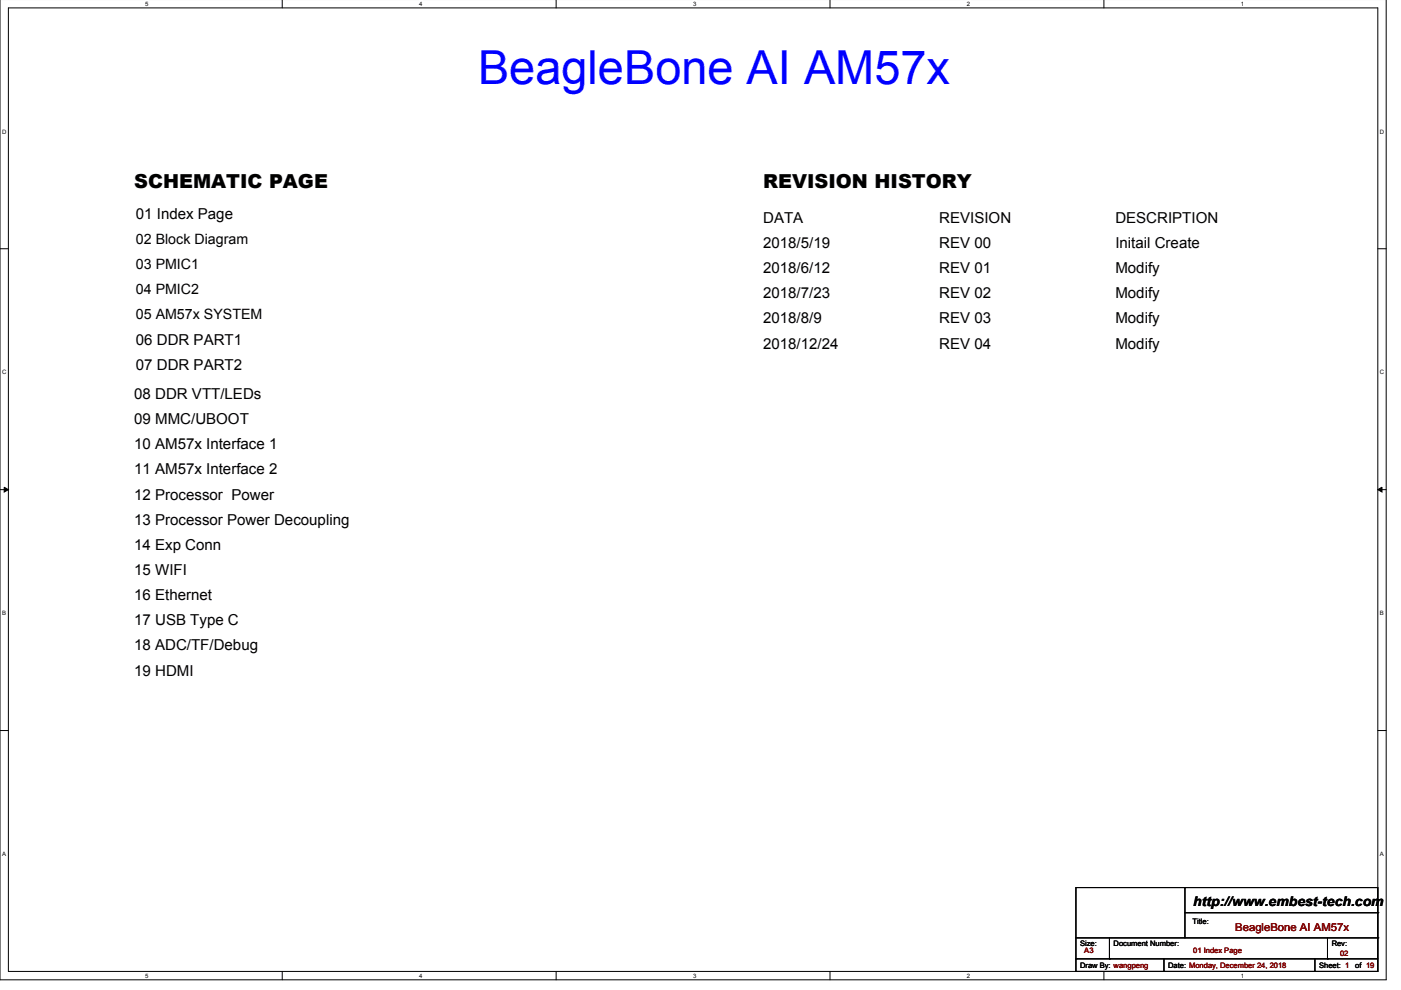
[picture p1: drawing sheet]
<svg xmlns="http://www.w3.org/2000/svg" width="297mm" height="210mm" viewBox="0 0 297 210" stroke-linecap="round" stroke-linejoin="round" font-family="sans-serif">
<defs><g id="words">
<text font-size="9.9" fill="#00f" x="101.3" y="17.8">BeagleBone AI AM57x</text>
<g font-size="4.1">
<text x="28.4" y="40">SCHEMATIC PAGE</text>
<text x="161.8" y="40">REVISION HISTORY</text>
</g>
<g font-size="3.2">
<text x="28.8" y="46.5">01 Index Page</text>
<text x="161.8" y="47.2">DATA</text>
<text x="199.1" y="47.2">REVISION</text>
<text x="236.5" y="47.2">DESCRIPTION</text>
<text x="161.8" y="52.6">2018/5/19</text>
<text x="199.1" y="52.6">REV 00</text>
<text x="236.5" y="52.6">Initail Create</text>
<text x="161.8" y="57.9">2018/6/12</text>
<text x="199.1" y="57.9">REV 01</text>
<text x="236.5" y="57.9">Modify</text>
<text x="161.8" y="63.2">2018/7/23</text>
<text x="199.1" y="63.2">REV 02</text>
<text x="236.5" y="63.2">Modify</text>
<text x="161.8" y="68.6">2018/8/9</text>
<text x="199.1" y="68.6">REV 03</text>
<text x="236.5" y="68.6">Modify</text>
<text x="28.8" y="73.2">06 DDR PART1</text>
<text x="161.8" y="73.9">2018/12/24</text>
<text x="199.1" y="73.9">REV 04</text>
<text x="236.5" y="73.9">Modify</text>
<text x="28.8" y="78.5">07 DDR PART2</text>
<text x="28.4" y="84.6">08 DDR VTT/LEDs</text>
<text x="28.4" y="89.9">09 MMC/UBOOT</text>
<text x="28.4" y="95.2">10 AM57x Interface 1</text>
<text x="28.4" y="100.6">11 AM57x Interface 2</text>
<text x="28.4" y="105.9">12 Processor Power</text>
<text x="28.4" y="111.2">13 Processor Power Decoupling</text>
<text x="28.4" y="116.6">14 Exp Conn</text>
<text x="28.4" y="121.9">15 WIFI</text>
<text x="28.4" y="127.2">16 Ethernet</text>
<text x="28.4" y="132.6">17 USB Type C</text>
<text x="28.4" y="137.9">18 ADC/TF/Debug</text>
<text x="28.4" y="143.2">19 HDMI</text>
</g>
<g font-size="3">
<text x="28.8" y="51.7">02 Block Diagram</text>
<text x="28.8" y="57">03 PMIC1</text>
<text x="28.8" y="62.4">04 PMIC2</text>
<text x="28.8" y="67.7">05 AM57x SYSTEM</text>
</g>
<text font-size="2.8" x="253" y="192">http://www.embest-tech.com</text>
<text font-size="2.3" fill="#800000" x="261.9" y="197.4">BeagleBone AI AM57x</text>
<g font-size="1.6">
<text x="252.8" y="195.8">Title:</text>
<text x="229" y="200.7">Size:</text>
<text x="236.1" y="200.7">Document Number:</text>
<text x="282.3" y="200.7">Rev:</text>
<text x="229" y="205.3">Draw By: wangpeng</text>
<text x="247.7" y="205.3">Date: Monday, December 24, 2018</text>
<text x="279.7" y="205.3">Sheet: 1</text>
<text x="287.3" y="205.3">of 19</text>
</g>
<g font-size="1.6" fill="#800000">
<text x="229.9" y="202.1">A3</text>
<text x="253" y="202.1">01 Index Page</text>
<text x="284.1" y="202.6">02</text>
</g>
<g font-size="1.3">
<text x="30.8" y="1.2">5</text>
<text x="88.9" y="1.2">4</text>
<text x="146.9" y="1.2">3</text>
<text x="205" y="1.2">2</text>
<text x="263.1" y="1.2">1</text>
<text x=".4" y="28.3">D</text>
<text x="292.6" y="28.3">D</text>
<text x=".4" y="79.4">C</text>
<text x="292.6" y="79.4">C</text>
<text x=".4" y="130.5">B</text>
<text x="292.6" y="130.5">B</text>
<text x=".4" y="181.6">A</text>
<text x="292.6" y="181.6">A</text>
<text x="30.8" y="207.3">5</text>
<text x="88.9" y="207.3">4</text>
<text x="146.9" y="207.3">3</text>
<text x="205" y="207.3">2</text>
<text x="263.1" y="207.3">1</text>
</g>
</g></defs>
<path d="M0 -.1v207.8h293.9v-207.8M1.8 1.7h290.3v204.3h-290.3z" fill="none" stroke="#000" stroke-width=".21"/>
<g fill="#fff">
<path d="M30.8 .1h.7v1.4h-.7z"/>
<path d="M30.8 206.1h.7v1.5h-.7z"/>
</g>
<path d="M59.8 -.1v1.8M59.8 206v1.7" fill="none" stroke="#000" stroke-width=".21"/>
<g fill="#fff">
<path d="M88.9 .1h.7v1.4h-.7z"/>
<path d="M88.9 206.1h.7v1.5h-.7z"/>
</g>
<path d="M117.9 -.1v1.8M117.9 206v1.7" fill="none" stroke="#000" stroke-width=".21"/>
<g fill="#fff">
<path d="M146.9 .1h.7v1.4h-.7z"/>
<path d="M146.9 206.1h.7v1.5h-.7z"/>
</g>
<path d="M176 -.1v1.8M176 206v1.7" fill="none" stroke="#000" stroke-width=".21"/>
<g fill="#fff">
<path d="M205 .1h.7v1.4h-.7z"/>
<path d="M205 206.1h.7v1.5h-.7z"/>
</g>
<path d="M234.1 -.1v1.8M234.1 206v1.7" fill="none" stroke="#000" stroke-width=".21"/>
<g fill="#fff">
<path d="M263.1 .1h.7v1.4h-.7z"/>
<path d="M263.1 206.1h.7v1.5h-.7z"/>
<path d="M.4 27.2h1v1.4h-1z"/>
<path d="M292.6 27.2h.9v1.4h-.9z"/>
<path d="M.4 78.3h1v1.4h-1z"/>
<path d="M292.6 78.3h.9v1.4h-.9z"/>
</g>
<path d="M0 52.7h1.8M292.1 52.7h1.8" fill="none" stroke="#000" stroke-width=".21"/>
<g fill="#fff">
<path d="M.4 129.3h.9v1.5h-.9z"/>
<path d="M292.6 129.3h.8v1.5h-.8z"/>
</g>
<path d="M0 103.8h1.8M292.1 103.8h1.8" fill="none" stroke="#000" stroke-width=".21"/>
<path d="M.9 103.3l.9 .5-.9 .5zM292.1 103.8l.9-.5v1z" fill="#000" stroke="#000" stroke-width=".21"/>
<g fill="#fff">
<path d="M.4 180.4h.9v1.4h-.9z"/>
<path d="M292.6 180.4h.8v1.4h-.8z"/>
</g>
<g fill="none" stroke="#000" stroke-width=".21">
<path d="M0 154.9h1.8M292.1 154.9h1.8M228.1 188.2h64v17.8h-64zM228.1 198.9h64M235.2 198.9v4.4M251.2 188.2h.1M251.2 188.2v10.7M251.2 193.5h40.9M281.5 198.9v4.4M292.1 198.9h.1M292.1 193.5h.1M228.1 203.3h.1"/>
<path d="M228.1 203.3h64M235.2 203.3h.1M246.8 206h.1M246.8 203.3v2.7M278.8 206h.1M278.8 203.3v2.7M281.5 203.3h.1"/>
</g>
<use href="#words"/>
</svg>
